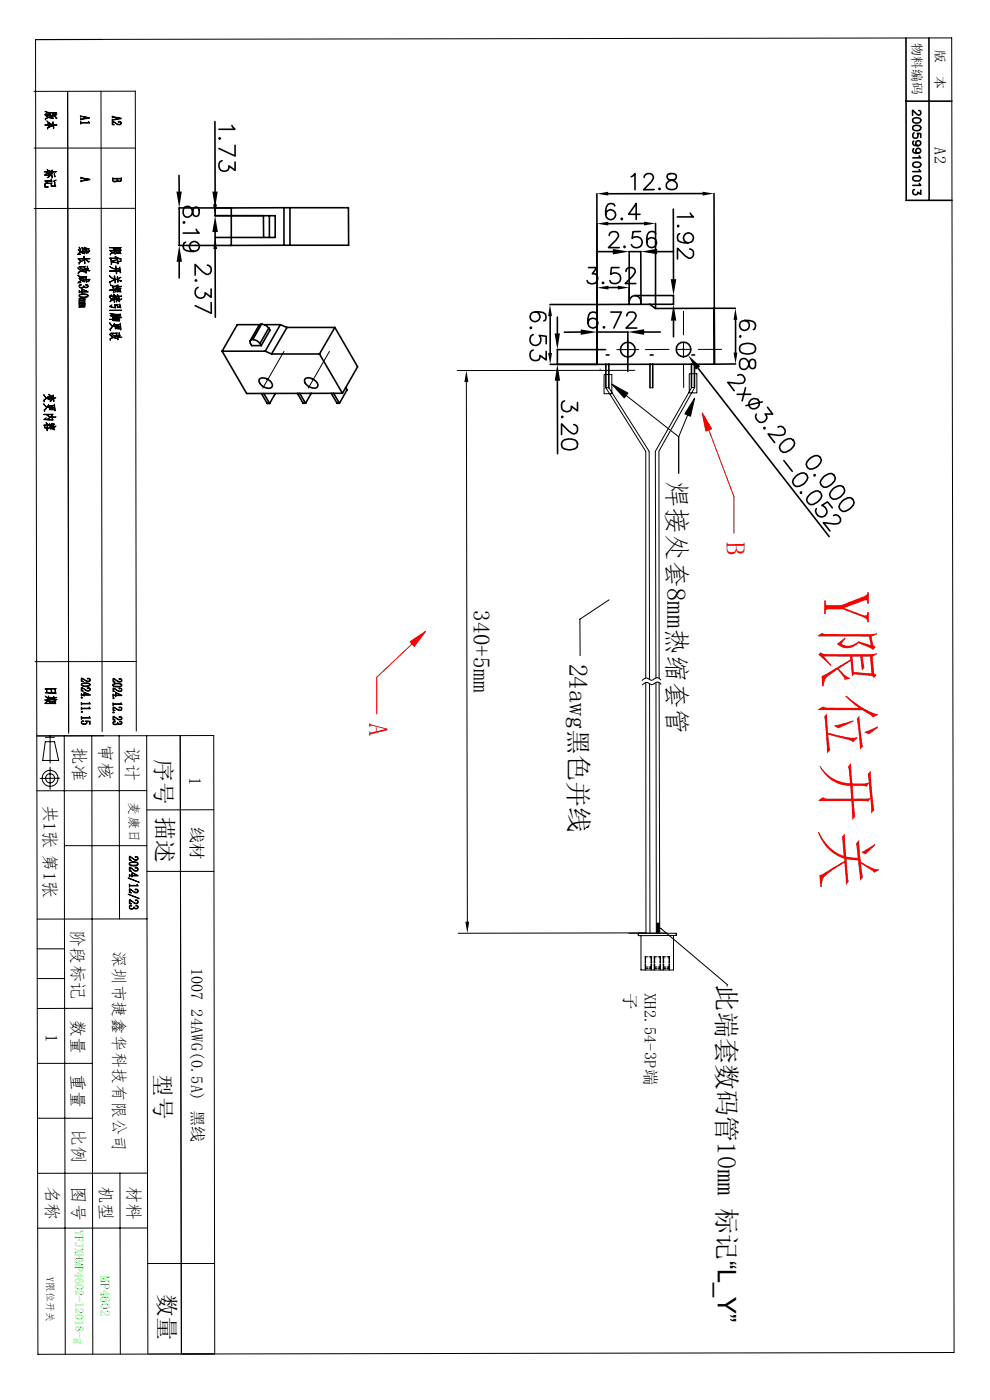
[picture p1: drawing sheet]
<svg xmlns="http://www.w3.org/2000/svg" width="210mm" height="297mm" viewBox="0 0 210 297" stroke-linecap="round" stroke-linejoin="round" font-family="sans-serif">
<defs><g id="words">
<text font-size="14.2" fill="#f00" x="174.8" y="125.4" transform="rotate(90 174.8 125.4)">Y限位开关</text>
<text font-size="5.7" x="141.6" y="102" transform="rotate(90 141.6 102)">焊接处套8mm热缩套管</text>
<g font-size="5.7" fill="#f00">
<text x="154.2" y="115" transform="rotate(90 154.2 115)">B</text>
<text x="78.4" y="153.3" transform="rotate(90 78.4 153.3)">A</text>
</g>
<g font-size="5.5">
<text x="120.7" y="140.8" transform="rotate(90 120.7 140.8)">24awg黑色并线</text>
<text x="152.1" y="209" transform="rotate(90 152.1 209)">此端套数码管10mm 标记“L_Y”</text>
</g>
<text font-size="5" x="100.5" y="129.5" transform="rotate(90 100.5 129.5)">340+5mm</text>
<g font-size="4.8">
<text x="33" y="161" transform="rotate(90 33 161)">序号</text>
<text x="33.3" y="173.4" transform="rotate(90 33.3 173.4)">描述</text>
<text x="32.8" y="227.9" transform="rotate(90 32.8 227.9)">型号</text>
<text x="33.7" y="274.5" transform="rotate(90 33.7 274.5)">数量</text>
</g>
<g font-size="3.7">
<text x="15.5" y="158.4" transform="rotate(90 15.5 158.4)">批准</text>
<text x="21.1" y="157.9" transform="rotate(90 21.1 157.9)">审核</text>
<text x="26.8" y="158.4" transform="rotate(90 26.8 158.4)">设计</text>
<text x="9.3" y="170.7" transform="rotate(90 9.3 170.7)">共1张 第1张</text>
<text x="15.2" y="197.3" transform="rotate(90 15.2 197.3)">阶段标记</text>
<text x="9.7" y="219.3" transform="rotate(90 9.7 219.3)">1</text>
<text x="15.2" y="216.4" transform="rotate(90 15.2 216.4)">数量</text>
<text x="15.2" y="227.8" transform="rotate(90 15.2 227.8)">重量</text>
<text x="15.4" y="239.4" transform="rotate(90 15.4 239.4)">比例</text>
<text x="9.8" y="251.6" transform="rotate(90 9.8 251.6)">名称</text>
<text x="15.4" y="251.7" transform="rotate(90 15.4 251.7)">图号</text>
<text x="21.2" y="251.6" transform="rotate(90 21.2 251.6)">机型</text>
<text x="27.1" y="251.6" transform="rotate(90 27.1 251.6)">材料</text>
</g>
<text font-size="3.6" x="40.1" y="164.9" transform="rotate(90 40.1 164.9)">1</text>
<g font-size="3.5">
<text x="198.3" y="31.3" transform="rotate(90 198.3 31.3)">A2</text>
<text x="40.6" y="175.4" transform="rotate(90 40.6 175.4)">线材</text>
<text x="24" y="201.8" transform="rotate(90 24 201.8)">深圳市捷鑫华科技有限公司</text>
<text x="40.6" y="205.3" transform="rotate(90 40.6 205.3)">1007 24AWG(0.5A) 黑线</text>
<text x="132.4" y="210.6" transform="rotate(90 132.4 210.6)">子</text>
<text x="136.8" y="210.7" transform="rotate(90 136.8 210.7)">XH2.54-3P端</text>
</g>
<g font-size="2.8">
<text x="193.6" y="9.2" transform="rotate(90 193.6 9.2)">物料编码</text>
<text x="198.5" y="10.6" transform="rotate(90 198.5 10.6)">版</text>
<text x="198.5" y="16.1" transform="rotate(90 198.5 16.1)">本</text>
<text x="27.5" y="170.2" transform="rotate(90 27.5 170.2)">麦康日</text>
</g>
<text font-size="2.8" fill="#0f0" x="21.4" y="270.8" transform="rotate(90 21.4 270.8)">MP4602</text>
<text font-size="2.5" fill="#0f0" x="16" y="260.9" transform="rotate(90 16 260.9)">YFJXHMP4602-12018-g</text>
<text font-size="2.1" x="9.9" y="270.9" transform="rotate(90 9.9 270.9)">Y限位开关</text>
</g></defs>
<g fill="none" stroke="#000" stroke-width=".21">
<path d="M7.5 8.4l194.4-.4 .5 278.9-194.4 .4zM14.4 19.4l.2 136.2M21.4 19.3l.3 135.9M21.8 8.4h-14.3M28.7 19.3l-21.5 .1M28.7 19.3l.2 135.8M7.2 31.4h21.5M28.7 44.2h-21.5M60.2 74.5l-4.4 7.8M69.9 74.5l-4.5 7.8M127.3 78.3v.1M128.1 79.5h1.7v4h-1.7z"/>
<path d="M130.9 74.2h4.6M133.2 71.8v4.7M134.7 78.6h-37.7M141.9 74.1l-5 .1M143.5 74.1h3.1M145 66v5M145 72.6v3.1M145 77.3v4.9M146.2 79.3h1.6v4.1h-1.6zM148.1 74.1h5M98.9 81.1l.2 114.4M132.8 83.9l11.2 8.8"/>
<path d="M137.9 82.3h.6M139.8 95.8v48.1M144 92.7v7.7M145.9 88.1l-1.9 4.6M146.7 82.2h.6M146.7 82.2l-7.7 13.6 .1 48M147.4 82.2l-7.6 13.5M129.2 127.3l-6.2 4.1 .1 7.7M7.8 156.1l37.5-.1 .3 131.2-14.2 .1-.1-38.4M9.6 157.4h2l.8 3.9h-3.3zM9.6 156.4h2M10.6 156v5.9"/>
<path d="M13.6 156.1l.2 131.2M19.5 156.1l.2 131.2M25.3 156.1l.1 38.8M28.9 140.3l-21.5 .1M31.1 156.1l.2 92.8M38.2 156l.3 131.3M137 143.8v-48l-8.5-13.5h.7l8.5 13.5 .1 48.3M137 144.8v53.1M137.8 145.1l.1 52.8M139.1 144.8l.1 53.2M139.8 144.8l.2 53.2M140.2 144.2a.81 .81 0 0 0-1.3-.3l-.2 .2a.87 .87 0 0 1-1.3-.2h-.6l-.6 .5"/>
<path d="M140.2 145.2a.76 .76 0 0 0-1.2-.3l-.2 .1a1.08 1.08 0 0 1-1.5-.2h-.4l-.6 .5M10.6 162.8v4.7M12.7 165.1h-4.2M13.7 179.4h17.5M31.2 167.7l-23.4 .1M45.3 171.8h-14.1M31.2 184.9h14.2M31.2 194.9l-23.3 .1M97.2 198h46.3l-.1 .5h-.5M135.4 198v.5M135.4 198.5h.1M135.5 198.5h7.4"/>
<path d="M140.3 197l14 11.9v.3M141.5 198h-8.1M142.9 198.5v7.3h-6.9v-7.3M7.9 201.3h5.8M7.9 207.6h5.8M19.6 213.9l-11.7 .1M136.9 203.8v.5M136.9 204.5v.5M136.9 205.2v.6M136.9 205.4h.5M136.9 205.1h.5M136.9 203v.5"/>
<path d="M137.4 203h-.5v.5M137.7 205.4h.4M137.7 203h.5M137.7 205.1h.4M138.1 203v.5M138.1 203.8v.5M138.1 204.5v.5M138.1 205.2v.6M138.2 203h.1M138.2 203v.5M138.2 203.8v.5M138.2 204.5v.5"/>
<path d="M138.2 205.2v.6M138.8 203.8v.5M138.8 204.5v.5M138.8 205.2v.6M138.9 205.4h.4M138.9 203v.5M138.9 203.8v.5M138.9 204.5v.5M138.9 205.2v.6M138.9 205.1h.4M139.3 203h-.5v.5M139.6 205.4h.4"/>
<path d="M139.6 203h.5M139.6 205.1h.4M140 203v.5M140 203.8v.5M140 204.5v.5M140 205.2v.6M140.1 203h.1M140.1 203v.5M140.1 203.8v.5M140.1 204.5v.5M140.1 205.2v.6M140.7 203h.1"/>
<path d="M140.7 203h.5M140.7 203v.5M140.7 203.8v.5M140.7 204.5v.5M140.7 205.2v.6M140.8 205.4h.4M140.8 205.1h.4M140.8 203v.5M140.8 203.8v.5M140.8 204.5v.5M140.8 205.2v.6M141.5 205.4h.4"/>
<path d="M141.5 203h.5v.5M141.5 205.1h.4M141.9 203v.5M141.9 203.8v.5M141.9 204.5v.5M141.9 205.2v.6M142 203.8v.5M142 204.5v.5M142 205.2v.6M7.9 225.6h11.7M7.9 237.2h11.7M25.4 248.9l.1 38.4"/>
<path d="M31.3 248.9h-23.3M31.3 260.5l-23.3 .1M31.3 268.1h14.2"/>
<circle cx="10.6" cy="165.1" r="1.71"/>
<circle cx="10.6" cy="165.1" r=".96"/>
</g>
<path d="M31.4 287.3h7.1" fill="none" stroke="#fff" stroke-width=".21"/>
<g fill="#000" stroke="#000" stroke-width=".21">
<path d="M9.4 36.5l.2-.1h1.2l-.8-.4 1 .4v-.2l.1-.1 .1 .3h.8l-.8 .1-.1 .3-.1-.3-.3 .2h-.2l.3-.2zM9.4 37.1l.4-.3-.1 .3h1.2l.1-.5 .1 1.1-.1 .1-.1-.7zM11.6 36.8l.1 .6-.1 .1zM9.9 36.5l.8 .4-.2 .1zM10 37.7l.6-.4-.4 .4zM9.5 39l.2-.2h1.4l-.2 .1 .1 .5 .6 .1v-.7l.1-.1v.8h.2l-.2 .1h-.8l-.1-.7h-1.1v.7l.5 .1-.6 .1zM9.5 38.4h1.4l-.1-.3 .1-.1 .2 .4h-1.4l.3 .3zM11.3 38.4l.6-.2-.3 .3z"/>
<path d="M9.5 23.6l1.1 .3 1.3-.1-.1 .2h-.6v.2h.9l-.2 .1h-.6l-.2 .2v-.5h-.4l.1 .3h-.1h-.9l1 .2h1.1l-.2 .1 .4 .5-.2 .1-.3-.6h-.4l.1 .5-.1 .1a1.12 1.12 0 0 0-1.4-.1l-.2 .3v-.3l.6-.2-.7-.6 .8 .5 .6-.2-1.3-.4h1v-.2zM10.4 24.9l.7 .1v-.4zM9.9 25.7l1.3 .7-.1-.4 .2-.2v.7h.8l-.2 .1-.6-.1 .2 .6-.2 .2v-.6l-1.1 .4-.1 .3v-.3l1.1-.6h-.9v.4l-.1-.4h-.7h.7v-.4l.1 .4h.8z"/>
<path d="M17.1 24.6l1.9 .5-1.9 .4v-.4l.1 .2 .6-.2v-.3l-.6-.1-.1 .1zM17.9 24.8v.3l.9-.1zM17.1 25.8l.2 .2h1.4l.1-.2 .2 .3h-1.8l-.1 .2z"/>
<path d="M17.1 37.6l1.9 .4 .1 .1-2 .5v-.4h.8v-.3h-.8zM17.9 37.9v.3l.9-.1z"/>
<path d="M23.9 37.7l.1 .1h1.7l.1-.1v.5a.51 .51 0 0 1-.9 .1l-.1 .1a.55 .55 0 0 1-.5 .2 .55 .55 0 0 1-.4-.4zM24 38a.45 .45 0 0 0 .4 .5 .45 .45 0 0 0 .4-.5zM24.9 38a.38 .38 0 0 0 .4 .4 .38 .38 0 0 0 .4-.4z"/>
<path d="M23.8 24.6l1.9 .5v.1l-1.9 .4v-.3h.7v-.4l-.5-.1-.2 .1zM24.6 24.9v.3l.9-.1zM23.8 25.7h.2a1.74 1.74 0 0 0 1.6 .5l-.1-.3h-.4a.38 .38 0 0 1 .5 0 .38 .38 0 0 1 .1 .5 .38 .38 0 0 1-.5 .1l-1.2-.7v.5l.3 .2h-.5z"/>
<path d="M16.6 52.9l.6 .5 .5-.1v-.3v.3h.4v-.3l.1 .3 .8-.1-.8 .1 .1 .5-.2-.5-.3 .1 .2 .4-.1 .1-.2-.5-.4 .1 .4 .2-.2 .1-.4-.3-.4 .4h.4l-.6 .1 .6-.5zM17.3 52.6l.1-.1 .5 .3v-.3h.1l1 .3-.2 .1-.8-.3 .1 .2 .4 .2h-.3l-.7-.3v.3zM16.8 52.5v-.1l.4 .7zM18.5 53.7l.4-.3-.2 .3zM16.6 54.8l1.2 .1-.1-.5h.2v.5l1.2-.1-.2 .2-.8-.1 .9 .6-.3 .1-.8-.7 .2 .9-.2 .2-.1-.8-.9 .5-.1 .3-.1-.4 1.1-.5v-.2h-1.1l.3 .4-.5-.4zM16.5 56.8a.85 .85 0 0 0 1.3 .4l-.3-.2 1.6 .4-.2 .1-.7-.2 .2 .6-.2 .1v-.3h-.2a1.14 1.14 0 0 0-1.3 .1l-.1 .3v-.4l.6-.3zM16.7 56.6l1.5-.1-.3 .1 .1 .4h.6l-.1-.4 .1-.1 .2 .6h-.9l-.1-.5h-.9l.4 .5zM17.4 57.4l.8 .2-.1-.3-.2-.1zM16.5 58.4a2.66 2.66 0 0 0 2 .3l-.3 .1 .1 .5h.8l-.8 .1 .2 .4-.2 .1-.1-.5-.8 .1 .6 .2-.2 .1a.67 .67 0 0 0-1.1 .1l.5 .1h-.7l.7-.5-.4-.3h.2a.95 .95 0 0 0 1.2 .1v-.5h-.5l.2 .3-.2 .1-1-.1 .4-.3-.2 .2 .8 .1-.1-.3-.9-.2zM18.5 59.7l.5-.2-.2 .3zM16.8 60.5l.5-.1-.4 .1a.41 .41 0 0 0 .4 .5 .41 .41 0 0 0 .4-.4h.1a.39 .39 0 0 0 .4 .3 .39 .39 0 0 0 .4-.4h-.4a.34 .34 0 0 1 .5 .2 .34 .34 0 0 1-.5 .3h-.2l-.2-.2a.52 .52 0 0 1-.6 .3 .52 .52 0 0 1-.4-.6zM16.8 61.6l.1 .2h.5v-.5l1.3 .7h-1.3v.2v-.2h-.5l-.1 .1zM17.4 61.4v.4h1zM16.8 62.7a1.29 1.29 0 0 0 1.6 .2l.2-.1a1.47 1.47 0 0 0-1.8-.1zM16.8 62.7a1.57 1.57 0 0 1 1.9 0 1.21 1.21 0 0 1-1.9 0zM16.8 63.3h1.2l.1 .2h-.2l.1 .1-.1 .2 .1 .3-1.2 .2v-.3h1.1l-.2-.2-.9 .1v-.3l1.1 .1-.1-.2h-1zM16.8 64.3h1.2l.1 .2h-.2l.1 .1-.1 .2 .1 .3-1.2 .1v-.2h1.1l-.1-.2-1 .1v-.3l1.1 .1-.1-.2-1 .1z"/>
<path d="M23.2 53.1h2.5l-.2 .1 .1 .6h-1v-.5l-.5 .3 .5 .2-.3 .1a.42 .42 0 0 0-.7-.1l-.2 .3v-.3l1.2-.6h-1.1l.2 .3zM23.2 52.6l2.5-.1-.2 .1 .1 .4-.7-.2-.2 .2-.7-.2 .3-.2-.1 .2 .7-.1 .5 .2v-.3zM24.7 53.2v.5h.8l-.1-.5h-.3l.1 .3-.1 .1-.1-.4zM23.2 54.8l1.7-.1-.5-.3 1.3 .5zM23.5 55l.1-.1v.6l1.3 .2-.2 .1-1-.3v.5l-.1 .1zM24.8 55.1l.2-.1v1zM23.9 55.3l.8-.1-.6 .2zM25.1 55.5l.7-.2-.4 .2zM23.3 56.5l.9 .5h.4v-.6l.1 .6h.7v-.4l.2 1.2-.1 .1-.1-.5-.1 .2-.6-.1 .1 .5-.1 .1-.1-.6h-1.4l.2-.1h1.2v-.3h-.4l-.7-.3zM24.7 57.1v.3h.7v-.4l-.1 .1zM23.2 58.5l.4 .3 .7 .4-.1-.6 .1-.1 .1 .7h.2h.3l-.1-.4 .2-.1a.68 .68 0 0 0 .8 .9l-.2 .1-.6-.3 .1 .4-.1 .1-.1-.6h-.5l.1 .6-.1 .1-.1-.6-.2 .1a.83 .83 0 0 0-.7 .6l-.1-.4 1-.4-.5-.2zM25.1 59.1l.6-.3-.5 .3zM24.6 61.3l.2-.2 .9 .1-.2 .1 .2 .6-.9 .1v-.7zM24.8 61.3l.1 .5h.6l-.1-.5h-.2l.1 .4-.2 .1v-.5zM23.2 61.6l.8-.1v-.5l.1 .5h.3l.1-.4 .1 .7-.1 .2-.1-.4h-.3l.1 .5h-.1l-.1-.5zM23.4 60.4l.9 .3h1.5l-.2 .2-.9-.1 .5 .2h-.3a.52 .52 0 0 0-.9 0h-.1l.4-.2zM24.6 60.6l.5-.1-.3 .2zM23.2 62.8l.4-.3-.1 .3h.9l-.3-.3 .1-.1 .3 .4h.4l-.1-.2 .2-.1 .1 .3h.7l-.1 .1h-.6v.2l-.1 .1-.1-.3h-.3l.1 .2a.48 .48 0 0 0 .5 .6v-.4l-.4 .1 .4-.1 .1-.2 .1 .8-.1 .2-.1-.3h-.1l-.3-.2v.4l-.1 .1-.1-.6-.3-.1v.7l-.1 .1v-.4l-.5-.2-.2 .3-.2 .1 .3-.5-.4-.6 .5 .6 .1-.3 .4 .1-.1-.3 .2-.1v.4l.3 .1v-.4l-.1-.1zM23.9 63.3l-.2 .2 .5 .2v-.3zM25.4 63.5l.4-.1-.3 .2zM23.2 65l.5-.3-.3 .3 1 .2-.1-.6h.8l-.2 .1 .1 .4 .4 .1v-.7l.3 .7-.1 .1h-.7l-.1-.6h-.4l.1 .7zM23.2 65.8l2.6-.1-.2 .2zM23.8 67.2l.8 .1v-.2l.1 .3h.3l.1-.3v.3h.7h-.7v.2l-.1-.2h-.3v.3h.7l-.1 .1v.4l-1.4-.3 .3-.1h-1l1.4-.1v-.3l-.6-.2v.3l.3-.1-.5 .2 .2-.1zM23.3 66.5l1.3 .2 1-.1-.2 .1 .2 .3h-2.2l.3-.2-.1 .2 1.2-.1v-.2h-.4l.1 .2-.1 .1-.1-.3zM24.2 67.8l-.1 .1 1.1 .1-.1-.2zM24.9 66.7v.3h.5l-.1-.3zM23.2 68.5l.4 .4a.36 .36 0 0 0 .4 .2 .36 .36 0 0 0 .3-.4v.1l-.3 .4h.4l-.1-.3 .1-.1h.9l-.2 .1 .1 .4h.3v-.7l.2 1.3-.1 .1-.1-.7h-.3l.2 .5h-.2h-.7l-.1-.5-.4-.1-.5 .6-.1 .3-.1-.3 .6-.6zM24.5 69.3l.1 .3 .5 .1v-.4h-.3l.1 .3h-.1v-.3zM24.8 69v.3h.3v-.4zM24.5 69v.3h.3v-.3zM23.2 70.9a.85 .85 0 0 0 1.3 .4l-.2-.1 1.6 .3h-.9l.1 .5-.1 .1-.1-.3h-.1a.88 .88 0 0 0-1.4 .4l-.1-.4 .7-.3zM23.5 70.7l1.4-.1-.2 .1 .1 .4h.5l-.1-.4 .1-.1 .2 .6h-.8l-.1-.5h-.9l.3 .5zM24.1 71.5l.8 .2-.1-.3-.2-.1z"/>
<path d="M9.3 83.7l.6 .7 .3-.3-.2 .4 .4 .2-.1-.6 .1-.1 .1 .3h.8v-.5l.2 1.3-.1 .1-.1-.6h-.8l.1 .2h-.1a.6 .6 0 0 0-.7-.2 .6 .6 0 0 0-.4 .6l-.1-.4 .5-.3-.5-.6zM10.5 84.3v.3l.8-.1v-.2zM10.3 83.7l.7 .4h-.2zM10.6 85.1l.5-.3-.3 .3zM11.4 84.5l.5-.2-.3 .2zM9.3 85.6a.57 .57 0 0 0 .9 .5l.1-.2 .1 .1-.4 .3 .5 .1-.2-.3 .2-.1h.8l-.1 .4h.4l-.1-.5 .1-.2 .2 1.4-.2 .1v-.7h-.3l.1 .4-.1 .1h-.8v-.5l-.5-.1-.6 .9v-.3l.5-.6zM10.5 86.5l.1 .3 .6 .1-.1-.4h-.2l.1 .2-.2 .1v-.3zM10.9 86.1v.3h.2v-.3zM10.5 86.1v.3h.3v-.3zM9.3 88l.2-.2h1.8l-.3 .2 .1 .4h.8l-.2 .2-.6-.1 .1 .5 .1 .1-.1 .1-1.8-.2h-.1l.5-.4-.3 .3 1.6 .1-.1-.5h-.2l-.6 .4 .5-.5-.8-.4 1.1 .4v-.4zM9.3 90.2l.9-.1v.7h-.7l-.1-.6zM9.7 89.7l.8 .6 .5 .2-.8 .5-.2 .4-.1-.3 .9-.6zM9.5 90.2l.1 .5 .4 .1-.1-.6zM10.9 89.9l.7 .1h-.2l.1 1.1h.1l-.1 .1-.5-.3 .4 .2-.1-1.1zM10.5 89.9l.7 .4h-.2zM10.7 91l.5-.4-.3 .4zM11.5 90.6l.4-.2-.2 .2z"/>
<path d="M9.6 146.2l2.3-.1-.2 .1 .1 .8h.1l-.1 .2-2.2-.2 .3-.1-.1-.7zM9.9 146.2v.7l1.8 .1-.1-.8h-.7l.1 .6-.1 .1-.1-.7zM10.2 147.7h.1l.1 .3h1v-.3l.1 .3h.5l-.5 .1 .1 .3h.5l-.5 .1-.1 .2v-.2h-1v.3h1.4h-.3l.3 .4h-2.4l.4-.3-.2 .3h1.9v-.3h-.5l.1 .2h-.1l-.1-.2-.3-.1-.1 .4-.1-.4-.9-.3h-.1l.9 .3zM10.4 148.1l.1 .3h1l-.1-.3h-.3v.3l-.1-.3h-.2v.3l-.1-.3zM9.6 147.7l.6 .4h-.2zM9.8 148.5l.4-.2z"/>
<path d="M17.2 143.8l1.3 .6a.34 .34 0 0 0 .4 .1 .34 .34 0 0 0 .1-.4l-.5-.1a.38 .38 0 0 1 .6 0 .38 .38 0 0 1 0 .5 .38 .38 0 0 1-.5 .1l-1.2-.7v.5l.3 .2h-.5zM17.4 145.1l-.1 .1a1.45 1.45 0 0 0 1.5 .3l.2-.2a1.13 1.13 0 0 0-1.5-.2zM17.4 145a1.49 1.49 0 0 1 1.7 .2 1.28 1.28 0 0 1-1.9 0zM17.2 145.9h.2a1.7 1.7 0 0 0 1.6 .5 .35 .35 0 0 0-.1-.4 .35 .35 0 0 0-.4 0 .41 .41 0 0 1 .6 0 .41 .41 0 0 1 0 .6 .41 .41 0 0 1-.6 0l-1.1-.6v.4l.3 .2h-.5zM17.2 147.2l.2 .2h.4l.1-.5 1.3 .6h-1.3v.2l-.1-.2h-.4l-.2 .2zM17.9 146.9v.5h1zM17.2 148a.15 .15 0 0 1 .3 0 .15 .15 0 0 1-.3 0zM17.2 149l.2 .2h1.5l.1-.2 .2 .4h-1.8l-.2 .2zM17.2 150l.2 .2h1.4l.2-.2 .2 .4h-1.8l-.2 .2zM17.2 151a.15 .15 0 0 1 .3 0 .15 .15 0 0 1-.3 0zM17.2 152l.2 .2h1.5l.1-.2 .2 .4h-1.8l-.2 .2zM17.3 153.1l.2-.2 .3 .2a.27 .27 0 0 0-.5 0 .27 .27 0 0 0 .2 .4 .47 .47 0 0 0 .5 .1 .47 .47 0 0 0 .3-.4l-.2-.2h1v.7l-.1-.1v-.5l-.8-.1a.31 .31 0 0 1 .3 .3 .31 .31 0 0 1-.3 .3 .64 .64 0 0 1-1-.4z"/>
<path d="M24 143.9l1.1 .6a.35 .35 0 0 0 .5 .1 .35 .35 0 0 0 .1-.5h-.5a.38 .38 0 0 1 .6 0 .38 .38 0 0 1 0 .5 .38 .38 0 0 1-.5 .1l-1.2-.7v.5l.3 .2h-.4zM24 145.3a.85 .85 0 0 0 1.1 .3l.7-.2a1.13 1.13 0 0 0-1.5-.2zM24 145.1a1.57 1.57 0 0 1 1.9 .2v.1a1.5 1.5 0 0 1-2 0zM24 146h.1a1.74 1.74 0 0 0 1.6 .5v-.4h-.5a.37 .37 0 0 1 .7 .2 .37 .37 0 0 1-.5 .4l-1.3-.7v.6l.3 .1h-.4zM24 147.2v.2h.5l.1-.5 1.3 .7h-1.3v.2l-.1-.2h-.4l-.1 .2zM24.6 147v.4h1zM23.9 148.1l.2-.1 .1 .2h-.2zM24 149.1l.1 .2h1.5l.1-.2 .2 .3h-1.7l-.2 .3zM24 150h.1a1.74 1.74 0 0 0 1.6 .5 .26 .26 0 0 0 0-.4 .26 .26 0 0 0-.4 .1h-.1a.4 .4 0 0 1 .6-.1 .4 .4 0 0 1 0 .6 .4 .4 0 0 1-.6 0l-1-.6-.1 .5 .3 .1h-.4zM24 151.1a.13 .13 0 0 1 .2 0 .13 .13 0 0 1-.2 0zM24 152l1.1 .6a.35 .35 0 0 0 .5 0 .35 .35 0 0 0 .1-.4l-.5-.1a.37 .37 0 0 1 .7 .2 .37 .37 0 0 1-.5 .4l-1.3-.6v.5l.3 .2-.4-.1zM24 153.1l.5-.1v.2h-.5a.45 .45 0 0 0 .5 .4 .45 .45 0 0 0 .4-.3 .43 .43 0 0 0 .5 .3 .43 .43 0 0 0 .4-.4h-.4a.34 .34 0 0 1 .5 .2 .34 .34 0 0 1-.5 .3 .4 .4 0 0 0-.7 .1 .46 .46 0 0 1-.6-.1 .46 .46 0 0 1-.1-.6z"/>
<path d="M27.4 181.7l.8 .4a.63 .63 0 0 0 1 0 .29 .29 0 0 0-.2-.3 .29 .29 0 0 0-.3 .1v-.1a.44 .44 0 0 1 .6 .2 .44 .44 0 0 1-.2 .6 .44 .44 0 0 1-.6-.1l-.9-.7v.6l.3 .1h-.5zM27.5 183.2a1.29 1.29 0 0 0 1.7 .1 1.44 1.44 0 0 0-1.7-.1zM27.5 183a1.29 1.29 0 0 1 1.8 .3v.1a1.51 1.51 0 0 1-1.9 0zM27.4 184l1.2 .7a.33 .33 0 0 0 .5-.1 .33 .33 0 0 0-.1-.5h-.3a.44 .44 0 0 1 .6 .1 .44 .44 0 0 1 0 .6 .44 .44 0 0 1-.6 0l-1.1-.7v.6l.3 .2-.5-.1zM27.4 185.5l.1 .2h.5v-.6l1.3 .7h-1.2v.3l-.1-.3h-.4l-.2 .3zM28.1 185.2v.5h.9zM27.2 186.2l2.3 1zM27.4 187.6l.2 .2h1.4l.1-.2 .2 .4h-1.7l-.2 .2zM27.4 188.6l1.2 .7a.35 .35 0 0 0 .5-.1 .35 .35 0 0 0-.1-.5h-.3a.44 .44 0 0 1 .6 .2 .44 .44 0 0 1-.2 .6 .44 .44 0 0 1-.6-.1l-.9-.7v.5l.3 .2h-.5zM27.2 189.7l2.3 .9zM27.4 190.9h.2a1.18 1.18 0 0 0 1.7 .5l-.1-.3h-.5a.39 .39 0 0 1 .6 .2 .39 .39 0 0 1-.4 .4h-.4l-.9-.7v.6l.3 .2-.5-.1zM27.5 192.2l.2-.2 .2 .2h-.3a.44 .44 0 0 0 .3 .6 .44 .44 0 0 0 .5-.4 .38 .38 0 0 0 .5 .3 .38 .38 0 0 0 .2-.5h-.3a.37 .37 0 0 1 .6 .3 .37 .37 0 0 1-.6 .3l-.4-.2a.52 .52 0 0 1-.7 .3 .52 .52 0 0 1-.2-.7z"/>
</g>
<g fill="none" stroke="#000" stroke-width=".34">
<path d="M192.2 8v34.5h9.8M197.1 8v34.5M38 37.2v3.4M45.6 25.8v14.8M46.8 29.4l-.2-.2-.2 .2 .2 .1M47.1 34.1a1.16 1.16 0 0 0-.4 1.8 1.16 1.16 0 0 0 1.9-.2v-.5l1.3 1v-1.8M49.2 26.6l.6 .8h-3.4M49.9 30.8v2.3l-3.5-1.6M133.9 37.5l.8-.7v3.5M136.7 37.6a.89 .89 0 0 1 .6-.8h.7a.86 .86 0 0 1 .4 1.3l-1.9 2.2 2.3-.1M139.9 39.9l-.2 .2 .2 .1 .2-.1M141.7 37a.69 .69 0 0 0 .3 1.1 1.39 1.39 0 0 1 1.6 1.5 1.3 1.3 0 0 1-2.2 0 1.14 1.14 0 0 1 .9-1.3l.7-.2a.7 .7 0 0 0 .3-1.1l-.5-.2z"/>
<path d="M192.2 21.5h9.7M193.7 25.2a1.13 1.13 0 0 1 1.6 .2v.2a1.1 1.1 0 0 1-1.6 .3zM193.7 26.8a1.1 1.1 0 0 1 1.6 .3v.1a.97 .97 0 0 1-1.7 .1zM193.7 34.6a1.08 1.08 0 0 1 1.6 .2v.2a.95 .95 0 0 1-1.7 0zM193.7 37.5l.7-.2a.76 .76 0 0 1 .9 .5l-.1 .4-.6 .2a.7 .7 0 0 1-1-.6zM193.8 29.9l-.1 .1a.56 .56 0 0 0 .2 .8 .98 .98 0 0 0 1.4-.4 .53 .53 0 0 0-.5-.5 .53 .53 0 0 0-.5 .5 .53 .53 0 0 0 .5 .5M193.8 31.5l-.1 .1a.56 .56 0 0 0 .2 .8 .98 .98 0 0 0 1.4-.4 .53 .53 0 0 0-.5-.5 .53 .53 0 0 0-.5 .5 .53 .53 0 0 0 .5 .5M193.9 28.2a.61 .61 0 0 0-.2 .9 .61 .61 0 0 0 .9 .1 .61 .61 0 0 0 0-.9l.7 .1v.8M194.9 23.5h.3l.1 .2-.1 .6a.5 .5 0 0 1-.8-.1l-.8-.8v1.1M195 33.1l.3 .4h-1.7M195 36l.3 .4h-1.7M195 38.9l.3 .4h-1.7"/>
<path d="M38 55.5v3.5M39.2 43.9a1.02 1.02 0 0 1 1.6 .8l.2 .7a.66 .66 0 0 0 1.1 .3 1.32 1.32 0 0 0-.3-1.8l-.7 .2-.1 .3a1.55 1.55 0 0 1-1 1.7 .91 .91 0 0 1-1.1-.8v-.7zM39.2 47.2l-.2-.2-.1 .2 .1 .2M39.4 51.4a1.01 1.01 0 0 0-.4 1.5 2.75 2.75 0 0 0 3.1 0 1.06 1.06 0 0 0-.4-1.6 1.06 1.06 0 0 0-1.5 .7 1.06 1.06 0 0 0 .9 1.3M41.6 48.6l.6 .8h-3.3M41.7 59.5l-.1-.1-.2 .1 .2 .1M44 56.3l.6 .3 .2 .3v.7a.8 .8 0 0 1-1.3 .4l-2.1-1.9v2.3M45.6 50.4h10.2M45.6 52.8l.1 14.5M45.6 40.9v2.4M45.6 44.1v1.7h12.8v4.6h-2.5v-4.6M45.6 49.2v3.5"/>
<path d="M49 44.1h-11v8h11M57.1 45.8v4.6M60.2 44.1v7.9M60.2 44.1h13.7l.1 7.9h-13.8M60.2 44.1h-11.1v8l11.1-.1M61.5 44.1v7.9M124.8 56.8h1.8l-1 1.3a1.09 1.09 0 0 1 1.2 1.2 1.09 1.09 0 0 1-1.5 .9l-.5-.2-.3-.5M126.5 53.4h3.5M126.6 41.1l.1 36.1M127.9 59.9l-.1 .1 .1 .2 .2-.2M129.2 50a.81 .81 0 0 1 .7-.9h.7a.8 .8 0 0 1 .4 1.3l-1.9 2.1h2.3M130.4 43.7a.96 .96 0 0 0-1.4-.4 2.97 2.97 0 0 0-.3 2.8 1.06 1.06 0 0 0 1.7 .1 1.06 1.06 0 0 0-.5-1.7 1.06 1.06 0 0 0-1.4 1"/>
<path d="M131.3 56.8h-1.6l-.2 1.4a1.21 1.21 0 0 1 1.9 0 1.21 1.21 0 0 1-.3 1.8 1.21 1.21 0 0 1-1.7-.5M131.9 46.3l-.2 .1 .2 .2 .1-.2M132.5 52.2l-.2 .2 .2 .1 .1-.1M132.8 57.6a.78 .78 0 0 1 .6-.8h.7a.79 .79 0 0 1 .5 1.2l-2 2.2h2.3M135.8 45.5h-2.4l1.6-2.3v3.4M135.9 49.1h-1.6l-.2 1.5a1.21 1.21 0 0 1 1.8 0 1.21 1.21 0 0 1-.2 1.8 1.21 1.21 0 0 1-1.8-.5M136.6 47.4l-7.6 .1M139.1 47.4v18M139.1 49.6a.96 .96 0 0 0-1.4-.3 3.3 3.3 0 0 0-.4 2.7 1.04 1.04 0 0 0 1.7 .2 1.04 1.04 0 0 0-.3-1.6 1.04 1.04 0 0 0-1.5 .8M139.4 53.4h3.5M142.8 44.4l.1 14.8M144 48l-.2-.2-.1 .2 .1 .1"/>
<path d="M144.2 49.6l-.4 .1a1.15 1.15 0 0 0 .6 1.7 2.48 2.48 0 0 0 2.5-.3 1.06 1.06 0 0 0-.4-1.6 1.06 1.06 0 0 0-1.5 .7 1.06 1.06 0 0 0 1 1.3M146.3 52.8l.6 .3a1.08 1.08 0 0 1-.1 1.5l-.3 .2-.7-.2-2.1-1.9v2.2M146.4 45.2l.7 .8h-3.4M149.1 41.1h-20.1M151.5 41.1l.1 36.2M194 40.2a.55 .55 0 0 0-.2 1 .55 .55 0 0 0 .9-.4l.6 .4v-.9M42 61a1.16 1.16 0 0 0-.4 1.8 1.16 1.16 0 0 0 1.9-.2v-.5l1.3 1v-1.8M44.8 64.2v2.3l-3.4-1.6M47.1 74.5l5.2 9 20.3-.1M47.1 74.5h9.2M53.6 72l-.4 .1-.2 .4 .4 .8h2M53.6 72l.9 .3 .7 .6"/>
<path d="M55 68.9h-4.7l-3.2 5.6M55.2 72.9l.2 .4M55.5 68.7l.9 .3 .6 .6M55.5 68.7l-.6 .3-1.8 3.3M55.5 68.7l-1.9 3.3M56.1 68.9h3.4M56.3 74.5l1.3 .6M57 69.6l.3 .5-1.9 3.2M57 69.6l-1.8 3.3M57.6 75.1h10.2M59.5 68.9l-3.2 5.6M59.5 68.9l1.4 .6"/>
<path d="M60.9 69.5l-3.3 5.6M60.9 69.5h10.1M67.8 75.1l4.8 8.3M71 69.5l-3.2 5.6M71 69.5l4.9 8.3-3.3 5.6M112.8 69.6l-.2-.2-.2 .2 .2 .1M113.1 71a1.21 1.21 0 0 0-.5 1.7 1.21 1.21 0 0 0 1.8 .3 1.21 1.21 0 0 0 0-1.8l1.5 .1v1.6M113.1 74.3a1.18 1.18 0 0 0-.5 1.7 1.18 1.18 0 0 0 1.8 .2l.2-.8 1.3 1v-1.9M113.6 66.2a1.04 1.04 0 0 1 .8 1.4 1.04 1.04 0 0 1-1.7 .4 1.04 1.04 0 0 1 .2-1.7 3.3 3.3 0 0 1 2.8 .3l.1 .8-.1 .5-.3 .2M116.7 64.6h9.9M116.7 77.3h9.9M116.7 67.1v7.8"/>
<path d="M118.2 67.3v3.4M123.2 70.4l-3.5 .1M126.6 61l.1 3.5M126.7 70.4h6.5v8.4M126.7 66.7a.98 .98 0 0 0-1-.5 .98 .98 0 0 0-.8 .6 2.3 2.3 0 0 0 .3 2.6 1.06 1.06 0 0 0 1.6-.5 1.06 1.06 0 0 0-.8-1.4 1.06 1.06 0 0 0-1.3 1M128.1 69.3l-.1 .1 .1 .2 .2-.2M128.5 74.2h-10.3v3.1M128.5 77.3v5M128.6 75.3h.6M129.1 61h2M129.2 77.3v5M129.6 66.2h2.2l-1.6 3.4"/>
<path d="M133 67a.81 .81 0 0 1 .6-.8h.7a.8 .8 0 0 1 .4 1.3l-.2 .5-1.7 1.6h2.3M133.5 63.9v-10.5h2.4l.1 10.5M134.8 62.7h8.1v1.9h-5M136 64.6a1.3 1.3 0 0 0-.9-1.8 1.3 1.3 0 0 0-1.6 1.2v.6M136.7 70.4h3.4M137.9 77.3v5M137.9 75.3h.7M138.5 77.3v5M142.9 68v3.5M144.9 74.1h.2M145 74v.2M146.7 77.3v4.9"/>
<path d="M146.8 75.3h.6M147.3 77.3v4.9M148.1 78.1l27.8 35.7M151.5 65.4h-12.4l-1.3-.8h-11.1v12.7h24.9M151.6 65.4h4.4M156 77.2l-4.4 .1M156 67.9v6.9M156.5 79.6a.91 .91 0 0 1 1.1 0l.3 .5a.83 .83 0 0 1-.7 1.2l-2.8-.2 1.3 1.8M157.1 73.3a2.67 2.67 0 0 1 3 0 1.09 1.09 0 0 1-.5 1.6 2.82 2.82 0 0 1-2.5-.3l-.2-.5zM157.1 76.4a1.01 1.01 0 0 1 1.1-.3 1.01 1.01 0 0 1 .6 .9l.2 .7a.68 .68 0 0 0 1.1 .3l.2-.4-.2-1.2a.68 .68 0 0 0-1.1 .4 1.45 1.45 0 0 1-1.5 1.6l-.3-.2a1.5 1.5 0 0 1-.1-1.8zM157.2 71.4l-.1-.2-.2 .2 .2 .1M158 68a1.06 1.06 0 0 1 .9 1.4 1.06 1.06 0 0 1-1.6 .5 1.06 1.06 0 0 1 .1-1.7 3.1 3.1 0 0 1 2.7 .3 1.04 1.04 0 0 1-.3 1.4"/>
<path d="M55 80.4a1.94 1.94 0 0 1 2.8 1.3 .9 .9 0 0 1-1.5 .6 1.58 1.58 0 0 1-1.3-1.9zM55.5 83.5l1.2 2.1h.5M56 83.5l1.2 2.1M58.4 83.5l-1.2 2.1M63.1 83.4l1.2 2.2h.5M63.6 83.4l1.2 2.2M64.9 80.3a2.03 2.03 0 0 1 2.5 1.6 1.53 1.53 0 0 1-2.3-.2 .9 .9 0 0 1-.2-1.4zM66 83.4l-1.2 2.2M70.3 83.4l1.2 2.2h.5M70.8 83.4l1.2 2.2M73.3 82.2l.3 .5-1.6 2.9M118.2 80.8l.1 15.5"/>
<path d="M119.3 93.6a2.49 2.49 0 0 1 3 0 1.09 1.09 0 0 1-.4 1.7 2.82 2.82 0 0 1-2.6-.3l-.2-.6zM119.4 88.5l-.1-.2-.2 .2 .2 .1M119.8 85a1.19 1.19 0 0 0-.6 1.8 1.19 1.19 0 0 0 1.9 .2l.1-.8 1.3 1v-1.8M121.7 90.1l.6 .3a1.15 1.15 0 0 1-.1 1.5l-.3 .1-.7-.1-2.1-2v2.3M156.4 83.7h2.9M158.2 82.3l-.8 2.7M161.7 85.3l-3.5 .8M162.3 90.7h-.2v.2l.2 .1M162.8 86.4l1.1 1.4h-1.6a1.06 1.06 0 0 1-.1 1.5 1.06 1.06 0 0 1-1.5 0 1.04 1.04 0 0 1-.3-1.5M165.1 90.6a.91 .91 0 0 1 1 0l.4 .5a.83 .83 0 0 1-.7 1.2l-2.9-.2 1.4 1.8M166.1 93.8a1.48 1.48 0 0 1 2.3-.2 1.55 1.55 0 0 1-.9 1.9l-.8 .4a1.05 1.05 0 0 1-1.1-.4 1.05 1.05 0 0 1-.1-1.1zM166.3 97.7l1.8 2.3"/>
<path d="M171.7 97.3a1.51 1.51 0 0 1 2.4-.1 1.66 1.66 0 0 1-1 1.9l-.7 .4a1.02 1.02 0 0 1-1.2-.4 1.02 1.02 0 0 1 0-1.1zM168.9 101a1.51 1.51 0 0 1 2.3-.2 1.66 1.66 0 0 1-.9 2l-.8 .4a1.02 1.02 0 0 1-1.1-.4 1.02 1.02 0 0 1-.1-1.2zM170.1 104.4h-.3v.2h.2M171.8 104.9a1.56 1.56 0 0 1 2.2-.5l.2 .3a1.53 1.53 0 0 1-1 1.9l-.7 .4a1.07 1.07 0 0 1-1.1-.3 1.07 1.07 0 0 1-.1-1.2zM172.9 100.7h-.2v.2l.2 .1M174.7 101.2a1.56 1.56 0 0 1 2.2-.4l.1 .2a1.53 1.53 0 0 1-.9 2l-.7 .3a1.04 1.04 0 0 1-1.1-.3 1.04 1.04 0 0 1-.1-1.2zM176.6 107.7l-1-1.2-1.3 .7a1.22 1.22 0 0 1 1.1 1.4 1.22 1.22 0 0 1-1.3 1.1 1.22 1.22 0 0 1-1.1-1.5l.2-.3M176.7 103.7a1.68 1.68 0 0 1 2.2-.4l.1 .2a1.55 1.55 0 0 1-.9 2l-.7 .4a1.02 1.02 0 0 1-1.2-.4 1.02 1.02 0 0 1 0-1.1zM176.8 109.4a.77 .77 0 0 1 1 0l.5 .5a.98 .98 0 0 1-.3 1.1 .98 .98 0 0 1-1 .2l-2.3-.3 1.4 1.7M178.7 106.3a1.56 1.56 0 0 1 2.1-.4l.2 .2a1.53 1.53 0 0 1-.9 2l-.7 .4a1.04 1.04 0 0 1-1.1-.4 1.04 1.04 0 0 1-.1-1.2z"/>
<circle cx="133.2" cy="74.2" r="1.56"/>
<circle cx="145" cy="74.1" r="1.56"/>
<circle cx="160" cy="85.6" r="1.13"/>
</g>
<g fill="#000">
<path d="M37.4 40.6h1.2l-.6 3.5zM38 52.1l.6 3.4h-1.1zM45 40.6h1.2l-.6 3.5zM45.2 43.3h.8l-.4 2.5zM45.6 50.4l.5 2.4h-.8zM45.6 45.8l.6 3.4h-1.2zM126.6 41.1l2.4-.4v.8zM126.6 47.5l2.4-.5v.8zM130 52.8l3.5 .6-3.5 .6zM136.6 47l2.5 .4-2.5 .4zM135.9 53.4l3.5-.6v1.1zM142.3 59.2h1.2l-.6 3.5z"/>
<path d="M149.1 40.7l2.4 .4-2.4 .4zM116.3 74.9h.8l-.4 2.4zM116.7 64.6l.4 2.5h-.8zM117.6 70.7h1.2l-.6 3.5zM123.2 69.9l3.5 .5-3.5 .6zM126.6 61l2.5-.4v.8zM131.1 60.6l2.4 .4-2.4 .4zM133.2 70.4l3.5-.6v1.2zM142.9 64.6l.6 3.4h-1.2zM146 75.4l2.5 2.3-.9 .7zM155.6 74.8h.8l-.4 2.4zM156 65.4l.4 2.5h-.8z"/>
<path d="M98.9 78.6l.5 2.5h-.9zM118.2 77.3l.6 3.5h-1.1zM98.7 195.5h.8l-.4 2.5z"/>
<path d="M139.2 195.7h.8v2.3h-.8z" fill-rule="evenodd"/>
</g>
<path d="M129.8 81.5l3.4 1.9-.8 1zM147.4 84.5l-.9 3.8-1.2-.5zM140.1 196.9l.2 .1z" fill="#000" stroke="#000" stroke-width=".21"/>
<path d="M150.4 91.2l5.3 14.2v7.7M87.4 136.6l-7.5 7.1v7.8" fill="none" stroke="#f00" stroke-width=".21"/>
<g fill="#f00" stroke="#f00" stroke-width=".21">
<path d="M87 136.1l3.3-2.1-2.4 3.1z"/>
<path d="M149 87.6l2 3.4-1.3 .4z"/>
</g>
<use href="#words"/>
</svg>
